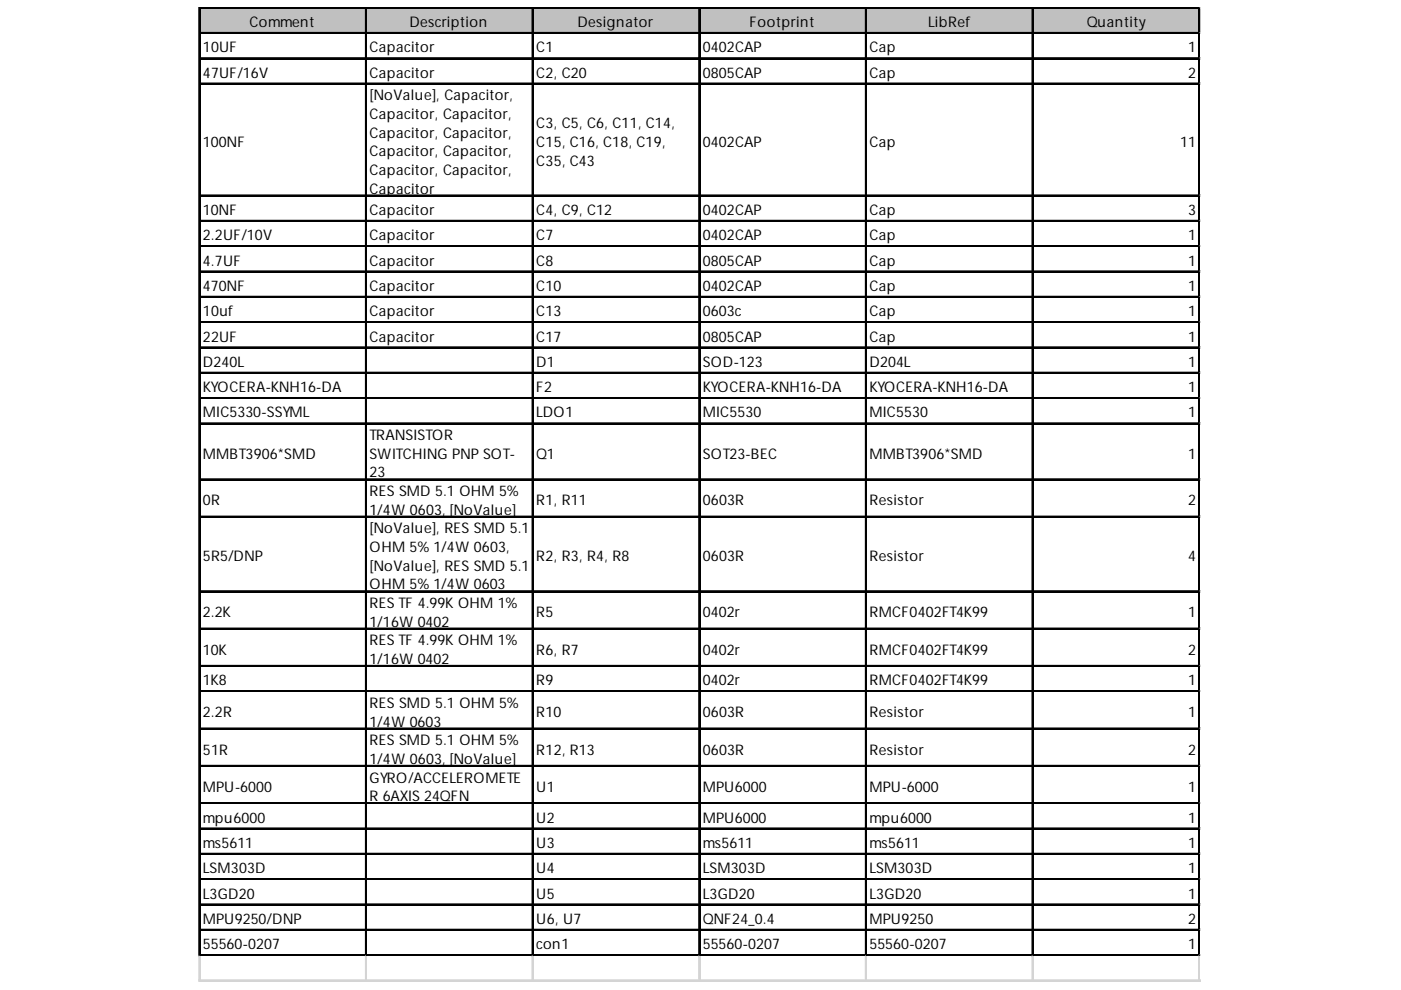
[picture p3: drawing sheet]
<svg xmlns="http://www.w3.org/2000/svg" width="297mm" height="210mm" viewBox="0 0 297 210" stroke-linecap="round" stroke-linejoin="round" font-family="sans-serif">
<defs><g id="words">
<g font-size="3.1">
<text x="52.9" y="5.7">Comment</text>
<text x="86.8" y="5.7">Description</text>
<text x="122.5" y="5.7">Designator</text>
<text x="158.9" y="5.7">Footprint</text>
<text x="196.8" y="5.7">LibRef</text>
<text x="230.4" y="5.7">Quantity</text>
<text x="43" y="11.1">10UF</text>
<text x="78.4" y="11.1">Capacitor</text>
<text x="113.7" y="11.1">C1</text>
<text x="149" y="11.1">0402CAP</text>
<text x="184.4" y="11.1">Cap</text>
<text x="251.9" y="11.1">1</text>
<text x="43" y="16.5">47UF/16V</text>
<text x="78.4" y="16.5">Capacitor</text>
<text x="113.7" y="16.5">C2, C20</text>
<text x="149" y="16.5">0805CAP</text>
<text x="184.4" y="16.5">Cap</text>
<text x="251.9" y="16.5">2</text>
<text x="78.4" y="21.3">[NoValue], Capacitor,</text>
<text x="78.4" y="25.2">Capacitor, Capacitor,</text>
<text x="78.4" y="29.2">Capacitor, Capacitor,</text>
<text x="113.7" y="27.2">C3, C5, C6, C11, C14,</text>
<text x="43" y="31.2">100NF</text>
<text x="78.4" y="33.1">Capacitor, Capacitor,</text>
<text x="113.7" y="31.2">C15, C16, C18, C19,</text>
<text x="113.7" y="35.1">C35, C43</text>
<text x="149" y="31.2">0402CAP</text>
<text x="184.4" y="31.2">Cap</text>
<text x="250.2" y="31.2">11</text>
<text x="78.4" y="37.1">Capacitor, Capacitor,</text>
<text x="78.4" y="41">Capacitor</text>
<text x="43" y="45.6">10NF</text>
<text x="78.4" y="45.6">Capacitor</text>
<text x="113.7" y="45.6">C4, C9, C12</text>
<text x="149" y="45.6">0402CAP</text>
<text x="184.4" y="45.6">Cap</text>
<text x="251.9" y="45.6">3</text>
<text x="43" y="50.9">2.2UF/10V</text>
<text x="78.4" y="50.9">Capacitor</text>
<text x="113.7" y="50.9">C7</text>
<text x="149" y="50.9">0402CAP</text>
<text x="184.4" y="50.9">Cap</text>
<text x="251.9" y="50.9">1</text>
<text x="43" y="56.3">4.7UF</text>
<text x="78.4" y="56.3">Capacitor</text>
<text x="113.7" y="56.3">C8</text>
<text x="149" y="56.3">0805CAP</text>
<text x="184.4" y="56.3">Cap</text>
<text x="251.9" y="56.3">1</text>
<text x="43" y="61.7">470NF</text>
<text x="78.4" y="61.7">Capacitor</text>
<text x="113.7" y="61.7">C10</text>
<text x="149" y="61.7">0402CAP</text>
<text x="184.4" y="61.7">Cap</text>
<text x="251.9" y="61.7">1</text>
<text x="43" y="67">10uf</text>
<text x="78.4" y="67">Capacitor</text>
<text x="113.7" y="67">C13</text>
<text x="149" y="67">0603c</text>
<text x="184.4" y="67">Cap</text>
<text x="251.9" y="67">1</text>
<text x="43" y="72.4">22UF</text>
<text x="43" y="77.8">D240L</text>
<text x="78.4" y="72.4">Capacitor</text>
<text x="113.7" y="72.4">C17</text>
<text x="113.7" y="77.8">D1</text>
<text x="149" y="72.4">0805CAP</text>
<text x="149" y="77.8">SOD-123</text>
<text x="184.4" y="72.4">Cap</text>
<text x="184.4" y="77.8">D204L</text>
<text x="251.9" y="72.4">1</text>
<text x="251.9" y="77.8">1</text>
<text x="43" y="83.1">KYOCERA-KNH16-DA</text>
<text x="113.7" y="83.1">F2</text>
<text x="149" y="83.1">KYOCERA-KNH16-DA</text>
<text x="184.4" y="83.1">KYOCERA-KNH16-DA</text>
<text x="251.9" y="83.1">1</text>
<text x="43" y="88.5">MIC5330-SSYML</text>
<text x="113.7" y="88.5">LDO1</text>
<text x="149" y="88.5">MIC5530</text>
<text x="184.4" y="88.5">MIC5530</text>
<text x="251.9" y="88.5">1</text>
<text x="78.4" y="93.3">TRANSISTOR</text>
<text x="43" y="97.3">MMBT3906*SMD</text>
<text x="78.4" y="97.3">SWITCHING PNP SOT-</text>
<text x="78.4" y="101.2">23</text>
<text x="113.7" y="97.3">Q1</text>
<text x="149" y="97.3">SOT23-BEC</text>
<text x="184.4" y="97.3">MMBT3906*SMD</text>
<text x="251.9" y="97.3">1</text>
<text x="43" y="107.2">0R</text>
<text x="78.4" y="105.2">RES SMD 5.1 OHM 5%</text>
<text x="113.7" y="107.2">R1, R11</text>
<text x="149" y="107.2">0603R</text>
<text x="184.4" y="107.2">Resistor</text>
<text x="251.9" y="107.2">2</text>
<text x="78.4" y="109.1">1/4W 0603, [NoValue]</text>
<text x="78.4" y="113.1">[NoValue], RES SMD 5.1</text>
<text x="43" y="119">5R5/DNP</text>
<text x="78.4" y="117.1">OHM 5% 1/4W 0603,</text>
<text x="113.7" y="119">R2, R3, R4, R8</text>
<text x="149" y="119">0603R</text>
<text x="184.4" y="119">Resistor</text>
<text x="251.9" y="119">4</text>
<text x="78.4" y="121">[NoValue], RES SMD 5.1</text>
<text x="78.4" y="125">OHM 5% 1/4W 0603</text>
<text x="43" y="130.9">2.2K</text>
<text x="78.4" y="128.9">RES TF 4.99K OHM 1%</text>
<text x="113.7" y="130.9">R5</text>
<text x="149" y="130.9">0402r</text>
<text x="184.4" y="130.9">RMCF0402FT4K99</text>
<text x="251.9" y="130.9">1</text>
<text x="78.4" y="132.9">1/16W 0402</text>
<text x="78.4" y="136.8">RES TF 4.99K OHM 1%</text>
<text x="43" y="138.8">10K</text>
<text x="78.4" y="140.8">1/16W 0402</text>
<text x="113.7" y="138.8">R6, R7</text>
<text x="149" y="138.8">0402r</text>
<text x="184.4" y="138.8">RMCF0402FT4K99</text>
<text x="251.9" y="138.8">2</text>
<text x="43" y="145.3">1K8</text>
<text x="113.7" y="145.3">R9</text>
<text x="149" y="145.3">0402r</text>
<text x="184.4" y="145.3">RMCF0402FT4K99</text>
<text x="251.9" y="145.3">1</text>
<text x="43" y="152.1">2.2R</text>
<text x="78.4" y="150.1">RES SMD 5.1 OHM 5%</text>
<text x="78.4" y="154.1">1/4W 0603</text>
<text x="113.7" y="152.1">R10</text>
<text x="149" y="152.1">0603R</text>
<text x="184.4" y="152.1">Resistor</text>
<text x="251.9" y="152.1">1</text>
<text x="43" y="160">51R</text>
<text x="78.4" y="158">RES SMD 5.1 OHM 5%</text>
<text x="78.4" y="162">1/4W 0603, [NoValue]</text>
<text x="113.7" y="160">R12, R13</text>
<text x="149" y="160">0603R</text>
<text x="184.4" y="160">Resistor</text>
<text x="251.9" y="160">2</text>
<text x="43" y="167.9">MPU-6000</text>
<text x="78.4" y="165.9">GYRO/ACCELEROMETE</text>
<text x="113.7" y="167.9">U1</text>
<text x="149" y="167.9">MPU6000</text>
<text x="184.4" y="167.9">MPU-6000</text>
<text x="251.9" y="167.9">1</text>
<text x="78.4" y="169.9">R 6AXIS 24QFN</text>
<text x="43" y="174.4">mpu6000</text>
<text x="43" y="179.8">ms5611</text>
<text x="113.7" y="174.4">U2</text>
<text x="113.7" y="179.8">U3</text>
<text x="149" y="174.4">MPU6000</text>
<text x="149" y="179.8">ms5611</text>
<text x="184.4" y="174.4">mpu6000</text>
<text x="184.4" y="179.8">ms5611</text>
<text x="251.9" y="174.4">1</text>
<text x="251.9" y="179.8">1</text>
<text x="43" y="185.1">LSM303D</text>
<text x="113.7" y="185.1">U4</text>
<text x="149" y="185.1">LSM303D</text>
<text x="184.4" y="185.1">LSM303D</text>
<text x="251.9" y="185.1">1</text>
<text x="43" y="190.5">L3GD20</text>
<text x="113.7" y="190.5">U5</text>
<text x="149" y="190.5">L3GD20</text>
<text x="184.4" y="190.5">L3GD20</text>
<text x="251.9" y="190.5">1</text>
<text x="43" y="195.9">MPU9250/DNP</text>
<text x="113.7" y="195.9">U6, U7</text>
<text x="149" y="195.9">QNF24_0.4</text>
<text x="184.4" y="195.9">MPU9250</text>
<text x="251.9" y="195.9">2</text>
<text x="43" y="201.2">55560-0207</text>
<text x="113.7" y="201.2">con1</text>
<text x="149" y="201.2">55560-0207</text>
<text x="184.4" y="201.2">55560-0207</text>
<text x="251.9" y="201.2">1</text>
</g>
</g></defs>
<path d="M42.4 1.8h212.1v5.4h-212.1z" fill="#c0c0c0"/>
<g fill="none" stroke="#000" stroke-width=".28">
<path d="M42.2 1.5v201.2M42.3 1.5v201.2M42.5 1.5h212M42.5 1.7h212M42.5 6.9h212M42.5 7h212M42.5 12.3h212M42.5 12.4h212M42.5 17.6h212M42.5 17.8h212M77.5 1.8v200.9M77.6 1.8v200.9"/>
<path d="M112.8 1.8v200.9M113 1.8v200.9M148.2 1.8v200.9M148.3 1.8v200.9M183.5 1.8v200.9M183.6 1.8v200.9M218.8 1.8v200.9M219 1.8v200.9M254.2 1.8v200.9M254.3 1.8v200.9M42.5 41.4h212M42.5 41.5h212"/>
<path d="M42.5 46.7h212M42.5 46.9h212M42.5 52.1h212M42.5 52.2h212M42.5 57.5h212M42.5 57.6h212M42.5 62.8h212M42.5 63h212M42.5 68.2h212M42.5 68.4h212M42.5 73.6h212M42.5 73.7h212"/>
<path d="M42.5 78.9h212M42.5 79.1h212M42.5 84.3h212M42.5 84.5h212M42.5 89.7h212M42.5 89.8h212M42.5 101.5h212M42.5 101.7h212M42.5 109.5h212M42.5 109.6h212M42.5 125.3h212M42.5 125.4h212"/>
<path d="M42.5 133.2h212M42.5 133.3h212M42.5 141.1h212M42.5 141.2h212M42.5 146.5h212M42.5 146.6h212M42.5 154.4h212M42.5 154.5h212M42.5 162.3h212M42.5 162.4h212M42.5 170.2h212M42.5 170.3h212"/>
<path d="M42.5 175.6h212M42.5 175.7h212M42.5 180.9h212M42.5 181.1h212M42.5 186.3h212M42.5 186.5h212M42.5 191.7h212M42.5 191.8h212M42.5 197h212M42.5 197.2h212M42.5 202.4h212M42.5 202.6h212"/>
</g>
<g fill="none" stroke="#d4d4d4" stroke-width=".28">
<path d="M254.5 1.5h.1M42.2 202.7v5.4M42.3 202.7v5.4M77.5 202.7v5.4M77.6 202.7v5.4M112.8 202.7v5.4M113 202.7v5.4M148.2 202.7v5.4M148.3 202.7v5.4M183.5 202.7v5.4M183.6 202.7v5.4M218.8 202.7v5.4"/>
<path d="M219 202.7v5.4M254.2 202.7v5.4M254.3 202.7v5.4"/>
</g>
<path d="M254.5 1.5v.3z" fill="#d4d4d4"/>
<path d="M254.5 6.9h.1" fill="none" stroke="#d4d4d4" stroke-width=".28"/>
<path d="M254.5 6.9v.3z" fill="#d4d4d4"/>
<path d="M254.5 12.3h.1" fill="none" stroke="#d4d4d4" stroke-width=".28"/>
<path d="M254.5 12.3v.3z" fill="#d4d4d4"/>
<path d="M254.5 17.6h.1" fill="none" stroke="#d4d4d4" stroke-width=".28"/>
<path d="M254.5 17.6v.3z" fill="#d4d4d4"/>
<path d="M254.5 41.4h.1" fill="none" stroke="#d4d4d4" stroke-width=".28"/>
<path d="M254.5 41.4v.3z" fill="#d4d4d4"/>
<path d="M254.5 46.7h.1" fill="none" stroke="#d4d4d4" stroke-width=".28"/>
<path d="M254.5 46.7v.3z" fill="#d4d4d4"/>
<path d="M254.5 52.1h.1" fill="none" stroke="#d4d4d4" stroke-width=".28"/>
<path d="M254.5 52.1v.3z" fill="#d4d4d4"/>
<path d="M254.5 57.5h.1" fill="none" stroke="#d4d4d4" stroke-width=".28"/>
<path d="M254.5 57.5v.3z" fill="#d4d4d4"/>
<path d="M254.5 62.8h.1" fill="none" stroke="#d4d4d4" stroke-width=".28"/>
<path d="M254.5 62.8v.3z" fill="#d4d4d4"/>
<path d="M254.5 68.2h.1" fill="none" stroke="#d4d4d4" stroke-width=".28"/>
<path d="M254.5 68.2v.3z" fill="#d4d4d4"/>
<path d="M254.5 73.6h.1" fill="none" stroke="#d4d4d4" stroke-width=".28"/>
<path d="M254.5 73.6v.3z" fill="#d4d4d4"/>
<path d="M254.5 78.9h.1" fill="none" stroke="#d4d4d4" stroke-width=".28"/>
<path d="M254.5 78.9v.3z" fill="#d4d4d4"/>
<path d="M254.5 84.3h.1" fill="none" stroke="#d4d4d4" stroke-width=".28"/>
<path d="M254.5 84.3v.3z" fill="#d4d4d4"/>
<path d="M254.5 89.7h.1" fill="none" stroke="#d4d4d4" stroke-width=".28"/>
<path d="M254.5 89.7v.3z" fill="#d4d4d4"/>
<path d="M254.5 101.5h.1" fill="none" stroke="#d4d4d4" stroke-width=".28"/>
<path d="M254.5 101.5v.3z" fill="#d4d4d4"/>
<path d="M254.5 109.5h.1" fill="none" stroke="#d4d4d4" stroke-width=".28"/>
<path d="M254.5 109.5v.2z" fill="#d4d4d4"/>
<path d="M254.5 125.3h.1" fill="none" stroke="#d4d4d4" stroke-width=".28"/>
<path d="M254.5 125.3v.3z" fill="#d4d4d4"/>
<path d="M254.5 133.2h.1" fill="none" stroke="#d4d4d4" stroke-width=".28"/>
<path d="M254.5 133.2v.3z" fill="#d4d4d4"/>
<path d="M254.5 141.1h.1" fill="none" stroke="#d4d4d4" stroke-width=".28"/>
<path d="M254.5 141.1v.3z" fill="#d4d4d4"/>
<path d="M254.5 146.5h.1" fill="none" stroke="#d4d4d4" stroke-width=".28"/>
<path d="M254.5 146.5v.3z" fill="#d4d4d4"/>
<path d="M254.5 154.4h.1" fill="none" stroke="#d4d4d4" stroke-width=".28"/>
<path d="M254.5 154.4v.3z" fill="#d4d4d4"/>
<path d="M254.5 162.3h.1" fill="none" stroke="#d4d4d4" stroke-width=".28"/>
<path d="M254.5 162.3v.3z" fill="#d4d4d4"/>
<path d="M254.5 170.2h.1" fill="none" stroke="#d4d4d4" stroke-width=".28"/>
<path d="M254.5 170.2v.3z" fill="#d4d4d4"/>
<path d="M254.5 175.6h.1" fill="none" stroke="#d4d4d4" stroke-width=".28"/>
<path d="M254.5 175.6v.3z" fill="#d4d4d4"/>
<path d="M254.5 180.9h.1" fill="none" stroke="#d4d4d4" stroke-width=".28"/>
<path d="M254.5 180.9v.3z" fill="#d4d4d4"/>
<path d="M254.5 186.3h.1" fill="none" stroke="#d4d4d4" stroke-width=".28"/>
<path d="M254.5 186.3v.3z" fill="#d4d4d4"/>
<path d="M254.5 191.7h.1" fill="none" stroke="#d4d4d4" stroke-width=".28"/>
<path d="M254.5 191.7v.3z" fill="#d4d4d4"/>
<path d="M254.5 197h.1" fill="none" stroke="#d4d4d4" stroke-width=".28"/>
<path d="M254.5 197v.3z" fill="#d4d4d4"/>
<path d="M254.5 202.4h.1" fill="none" stroke="#d4d4d4" stroke-width=".28"/>
<path d="M254.5 202.4v.3z" fill="#d4d4d4"/>
<path d="M42.2 207.8h212.3M42.2 207.9h212.3" fill="none" stroke="#d4d4d4" stroke-width=".28"/>
<use href="#words"/>
</svg>
